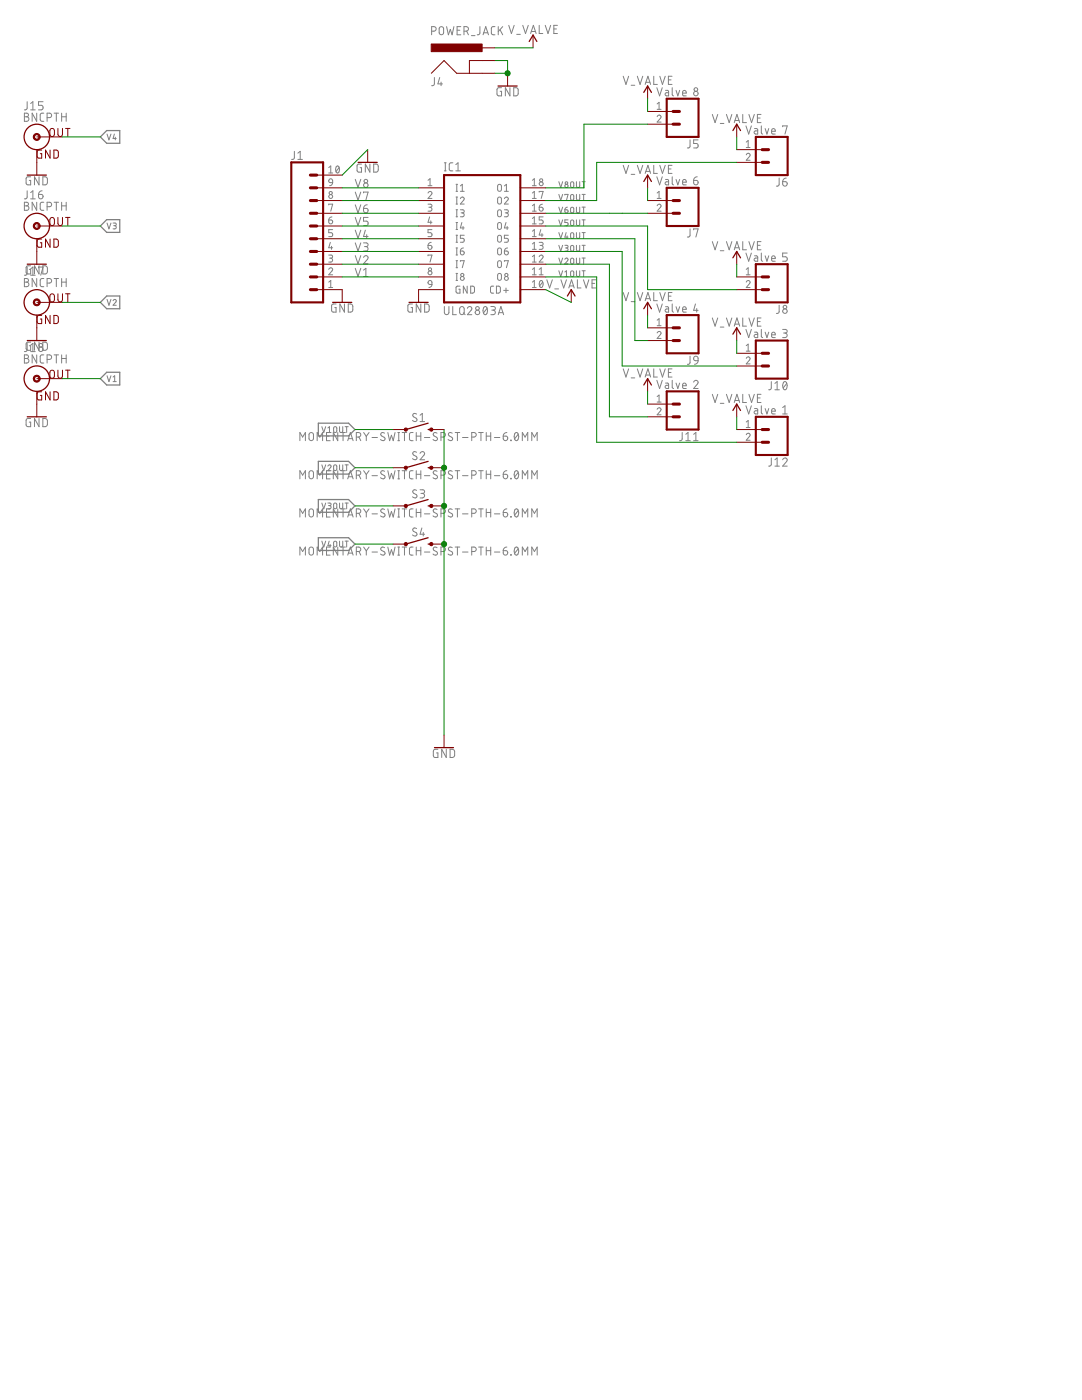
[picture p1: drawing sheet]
<svg xmlns="http://www.w3.org/2000/svg" width="216mm" height="279mm" viewBox="0 0 216 279" stroke-linecap="round" stroke-linejoin="round" font-family="sans-serif">
<g fill="none" stroke="#808080" stroke-width=".2">
<path d="M86.1 6.2h.5a.46 .46 0 0 0 .4-.4 .46 .46 0 0 0-.4-.5h-.5v1.6M86.7 15.5l-.1 1.4-.5 .2M87.7 15.5l-.3 1.2h.9M87.8 5.4l.3-.1 .3 .1 .1 1.1a.44 .44 0 0 1-.4 .4 .44 .44 0 0 1-.5-.4zM88 16.4v.7M89.1 5.3l.4 1.6 .4-1 .3 1 .4-1.6M91.2 6h.6M91.9 5.3h-.7v1.6h.7M92.6 6.2h.4a.46 .46 0 0 0 .5-.4 .46 .46 0 0 0-.5-.5h-.4v1.6M93.1 6.2l.4 .7M94.1 7.1h.7M95.8 5.3l-.1 1.4-.5 .2"/>
<path d="M96.4 6.9l.5-1.6 .6 1.6M96.5 6.5h.8M98.8 5.3h-.5l-.3 .4 .1 1 .2 .2h.5M99.4 5.3v1.6M99.8 5.9l.5 1M100.1 17.5h-.7l-.2 .2 .1 1.3 .8 .1v-.9h-.3M100.3 5.3l-.9 1M101.5 5.1l.5 1.6 .6-1.6M101.7 17.5v1.6l-.9-1.6v1.6M102.5 17.5h.6l.3 .3v1l-.3 .3h-.6zM103.1 6.9h.7M104.3 5.1l.6 1.6 .5-1.6"/>
<path d="M105.9 6.7l.5-1.6 .6 1.6M106 6.3h.8M107.6 5.1v1.6h.7M108.8 5.1l.5 1.6 .6-1.6M110.5 5.8h.5M111.2 5.1h-.7v1.6h.7M124.4 15.2l.5 1.6 .5-1.6M125.9 17h.8M127.2 15.2l.5 1.6 .5-1.6M128.7 16.8l.6-1.6 .5 1.6M128.9 16.4h.8M130.5 15.2v1.6h.7"/>
<path d="M131.1 17.5l.5 1.6 .5-1.6M131.7 15.2l.5 1.6 .5-1.6M132.8 18l.5 .1 .1 .2v.8h-.5l-.2-.2 .1-.3 .6-.1M133.4 15.9h.5M134.1 15.2h-.7v1.6h.7M134.1 17.5v1.4l.3 .2M134.9 18l.4 1.1 .3-1.1M136.2 18.6h.7a.38 .38 0 0 0-.2-.5 .38 .38 0 0 0-.5 .3l.1 .6 .6 .1M4.9 22.6h.4a.36 .36 0 0 1 .4 .3 .36 .36 0 0 1-.4 .4 .46 .46 0 0 1 .5 .5 .46 .46 0 0 1-.5 .4h-.4zM4.9 23.3h.4M5.4 20.3v1.4l-.5 .2M5.4 38.1v1.4l-.2 .2h-.3"/>
<path d="M6.1 35.3h-.7l-.2 .2v1l.2 .4h.7v-.9h-.3M6.1 21.9h.9M6.1 20.7l.5-.4v1.6M6.1 38.4l.5-.3v1.6M6.1 39.7h.9M7.3 22.6v1.6l-.9-1.6v1.6M7.7 38.8h.5a.45 .45 0 0 1 .4 .5 .45 .45 0 0 1-.5 .4 .45 .45 0 0 1-.4-.5zM7.8 35.3v1.6l-.9-1.6v1.6M8.4 38.1l-.4 .1-.3 .6M8.6 35.3h.6l.2 .3 .1 .8-.3 .5h-.6zM8.6 20.3h-.9v.7h.5a.46 .46 0 0 1 .4 .5 .46 .46 0 0 1-.4 .4h-.5M8.7 22.6h-.4l-.3 .3v1.1l.3 .2h.4"/>
<path d="M9.4 23.5h.5a.44 .44 0 0 0 .4-.5 .44 .44 0 0 0-.4-.4h-.5v1.6M10.8 22.6h.9M11.2 22.6v1.6M12.3 23.3h.9M12.3 22.6v1.6M13.2 22.6v1.6M21.4 26.8l.3 1.1 .4-1.1M22.8 26.8l-.2 .8h.6M23 27.4v.5M58.7 30.2v1.4l-.2 .2h-.3M59.4 31.8h.9M59.4 30.6l.5-.4v1.6"/>
<path d="M65.6 33.4l.4-.3v1.4M65.6 34.5h.8M65.7 35.8l.3-.1 .3 .1 .1 .6h-.7l-.1-.3zM66.4 36.4l-.3 .6-.3 .1M67.1 33.2l.3-.1a.81 .81 0 0 1 0 1.4 .87 .87 0 0 1-.3-1.3zM67.7 33.4l-.6 .8M70.9 38.3l.5 1.6 .6-1.6M70.9 35.8l.5 1.6 .6-1.6M72.1 32.7l-.6 .1-.2 .2-.1 1 .3 .3 .6 .1v-.9h-.2M72.5 38.5v-.2h.9l-.4 1.6M73.8 32.7v1.7l-.9-1.7v1.7M74.6 32.7l.6 .1 .2 .2 .1 .9-.3 .4-.6 .1z"/>
<path d="M85.4 38.5a.39 .39 0 0 1 .5-.3 .39 .39 0 0 1 .2 .6l-.7 .8h.8M85.4 36l.4-.3v1.4M85.4 37.1h.8M88.7 34.1h.3M88.7 32.5h.3M88.9 32.5v1.6M90.4 32.5h-.5l-.3 .4 .1 1 .2 .2h.5M91 34.1h.9M91 32.9l.4-.4v1.6M91 38.2h.3M91 36.8h.3M91 39.3h.3"/>
<path d="M91.1 36.8v1.4M91.1 39.3v1.4M91.9 39.6a.38 .38 0 0 1 .5-.3 .38 .38 0 0 1 .1 .6l-.6 .8h.7M91.9 38.2h.7M91.9 37.1l.3-.3v1.4M99.4 36.9l.3-.1 .2 .1 .2 .9a.38 .38 0 0 1-.4 .4 .38 .38 0 0 1-.4-.4zM99.4 39.4l.3-.1 .2 .1 .2 .9a.38 .38 0 0 1-.4 .4 .38 .38 0 0 1-.4-.4zM100.6 39.6a.38 .38 0 0 1 .6-.3 .38 .38 0 0 1 .1 .6l-.7 .8h.8M100.6 38.2h.8M100.6 37.1l.4-.3v1.4M106.2 37.1h.8M106.2 39.6h.8"/>
<path d="M106.2 36l.4-.3v1.4M106.2 38.5l.4-.3v1.4M107.6 38.4v-.2h.8l-.4 1.4M111.5 36.3l.4 1.1 .4-1.1M111.5 38.8l.4 1.2 .4-1.2M112.7 38.9v-.1h.6l-.3 1.2M114 36.3h.2l.3 .1v.9l-.3 .1-.3-.1zM114 38.9l.2-.1 .3 .2v.8l-.3 .2-.3-.2zM115 36.3v.8l.3 .3 .4-.1v-1M115 38.8v.8l.3 .4 .4-.2v-1M116.1 36.3h.7M116.1 38.8h.7"/>
<path d="M116.5 36.3v1.1M116.5 38.8v1.2M124.4 33l.5 1.6 .5-1.6M125.9 34.8h.8M127.2 33l.5 1.6 .5-1.6M128.7 34.6l.6-1.6 .5 1.6M128.9 34.2h.8M130.5 33v1.6h.7M131.1 35.3l.5 1.6 .5-1.6M131.1 23.3a.38 .38 0 0 1 .6-.3 .38 .38 0 0 1 .1 .6l-.7 .8h.8M131.1 39.6h.8M131.1 20.7l.4-.3v1.4"/>
<path d="M131.1 38.5l.4-.3v1.4M131.1 21.8h.8M131.7 33l.5 1.6 .5-1.6M132.8 35.8h.5l.1 .3v.8h-.5l-.2-.2 .1-.3 .6-.1M133.4 33.7h.5M134.1 33h-.7v1.6h.7M134.1 35.3v1.3l.3 .3M134.9 35.8l.4 1.1 .3-1.1M136.2 36.4h.7a.38 .38 0 0 0-.2-.6 .38 .38 0 0 0-.5 .4l.1 .6 .6 .1M137.7 27.9v1.4l-.2 .2h-.3M138.4 36h.5a.45 .45 0 0 1 .4 .5 .45 .45 0 0 1-.5 .4 .45 .45 0 0 1-.4-.5zM139.1 35.3l-.6 .3-.1 .4"/>
<path d="M139.3 27.9h-.9v.7h.5a.45 .45 0 0 1 .4 .5 .45 .45 0 0 1-.4 .4h-.5M142.1 22.8l.6 1.7 .5-1.7M143.7 24.6h.7M144.9 22.8l.6 1.7 .5-1.7M146.5 24.5l.5-1.7 .6 1.7M146.6 24h.9M148.2 22.8v1.7h.7M148.8 25.1l.6 1.7 .5-1.7M148.9 30.9a.38 .38 0 0 1 .5-.3 .38 .38 0 0 1 .2 .6l-.7 .8h.8M148.9 28.4l.4-.4v1.4M148.9 29.4h.8M149.4 22.8l.6 1.7 .5-1.7"/>
<path d="M150.6 25.7h.4l.2 .1v1l-.7-.2v-.4l.7-.1M151.1 23.6h.6M151.8 22.8h-.7v1.7h.7M151.9 25.1v1.4l.3 .3M152.7 25.7l.3 1.1 .4-1.1M154 26.2h.7a.38 .38 0 0 0-.3-.5 .38 .38 0 0 0-.4 .3l.1 .7 .6 .1M155.5 35.5l-.1 1.4-.5 .2M156.2 36.3h.5a.45 .45 0 0 1 .4 .5 .45 .45 0 0 1-.5 .3 .45 .45 0 0 1-.4-.4zM156.2 25.3v-.2h.9l-.5 1.7M156.9 35.5l-.4 .2-.3 .6M4.9 40.4h.4a.36 .36 0 0 1 .4 .3 .36 .36 0 0 1-.4 .4 .44 .44 0 0 1 .5 .4 .44 .44 0 0 1-.5 .5h-.4zM4.9 55.6h.4a.36 .36 0 0 1 .4 .3 .36 .36 0 0 1-.4 .4 .46 .46 0 0 1 .5 .5 .46 .46 0 0 1-.5 .4h-.4z"/>
<path d="M4.9 41.1h.4M4.9 56.3h.4M5.4 53.3v1.4l-.2 .2h-.3M6.1 53h-.5l-.4 .3v1l.2 .4h.7v-.9h-.3M6.1 53.7l.5-.4v1.6M6.1 54.9h.9M7.3 40.4v1.6l-.9-1.6v1.6M7.3 55.6v1.6l-.9-1.6v1.6M7.7 53.5v-.2h.9l-.5 1.6M7.8 53v1.7l-.9-1.7v1.7M8.6 53l.6 .1 .2 .2 .1 .9-.3 .5h-.6zM8.7 40.4h-.4l-.3 .3v1.1l.3 .2h.4"/>
<path d="M8.7 55.6h-.4l-.3 .3v1.1l.3 .2h.4M9.4 41.3h.5a.44 .44 0 0 0 .4-.5 .44 .44 0 0 0-.4-.4h-.5v1.6M9.4 56.5h.5a.46 .46 0 0 0 .4-.5 .46 .46 0 0 0-.4-.4h-.5v1.6M10.8 40.4h.9M10.8 55.6h.9M11.2 40.4v1.6M11.2 55.6v1.6M12.3 40.4v1.6M12.3 55.6v1.6M12.3 41.1h.9M12.3 56.3h.9M13.2 40.4v1.6"/>
<path d="M13.2 55.6v1.6M21.4 59.8l.3 1.1 .4-1.1M21.4 44.5l.3 1.2 .4-1.2M22.6 44.5h.5l.1 .2-.1 .3h-.4M22.9 45l.2 .2 .1 .2-.2 .3h-.4M65.6 53.8a.38 .38 0 0 1 .5-.4 .38 .38 0 0 1 .2 .7l-.7 .7h.8M65.6 50.9h.6l.2 .2-.2 .4h-.4M65.6 43.9h.5a.39 .39 0 0 1 .3 .4 .39 .39 0 0 1-.4 .4 .39 .39 0 0 1-.4-.4zM65.6 40.9v-.2h.8l-.4 1.4M65.6 57.4h.8M65.6 56.3l.4-.3v1.4M65.9 48.4l-.3 1h.8"/>
<path d="M66 51.5a.39 .39 0 0 1 .4 .4 .39 .39 0 0 1-.4 .4h-.4M66.1 49.1v.7M66.2 43.3l-.4 .1-.2 .5M66.4 45.8h-.8v.6h.5a.4 .4 0 0 1 .3 .4 .4 .4 0 0 1-.3 .4h-.5M70.9 53.6l.5 1.6 .6-1.6M70.9 51l.5 1.6 .6-1.6M70.9 45.9l.5 1.7 .6-1.7M70.9 48.5l.5 1.6 .6-1.6M70.9 43.4l.5 1.6 .6-1.6M70.9 40.9l.5 1.6 .6-1.6M72.5 51.4a.45 .45 0 0 1 .7-.4 .45 .45 0 0 1 .1 .8l-.8 .8h.9M72.5 48.5h.6a.37 .37 0 0 1 .3 .3 .37 .37 0 0 1-.3 .4h-.4"/>
<path d="M72.5 41.6h.6a.45 .45 0 0 1 .3 .5 .45 .45 0 0 1-.4 .4 .45 .45 0 0 1-.5-.5zM72.5 53.9l.5-.3v1.6M72.5 55.2h.9M72.9 45.9l-.4 1.3h.9M73 49.2a.44 .44 0 0 1 .4 .5 .44 .44 0 0 1-.4 .4h-.5M73.2 46.8v.8M73.3 40.9a.7 .7 0 0 0-.8 .7M73.4 43.4h-.9v.7h.6a.45 .45 0 0 1 .4 .5 .45 .45 0 0 1-.4 .4h-.6M85.4 40.7l.6 .1 .2 .2-.2 .3-.4 .1M85.4 49h.5a.4 .4 0 0 1 .3 .4 .4 .4 0 0 1-.4 .4 .4 .4 0 0 1-.4-.4zM85.4 51.1v-.2h.8l-.4 1.4M85.5 56.1l.3-.1 .3 .1 .1 .7-.7-.1-.1-.3z"/>
<path d="M85.7 43.3l-.3 1.1h.8M85.8 41.4a.39 .39 0 0 1 .4 .4 .39 .39 0 0 1-.4 .3h-.4M86 44.1v.6M86 48.4l-.5 .2-.1 .4M86.2 45.8h-.8v.6h.5a.4 .4 0 0 1 .3 .4 .4 .4 0 0 1-.3 .4h-.5M86.2 56.8l-.1 .3-.5 .3M91 40.7h.3M91 43.3h.3M91 41.9h.3M91 45.8h.3M91 44.4h.3M91 48.3h.3"/>
<path d="M91 46.9h.3M91 50.9h.3M91 49.5h.3M91 53.4h.3M91 52h.3M91 56h.3M91 54.6h.3M91.1 41.9v1.4M91.1 44.4v1.4M91.1 46.9v1.4M91.1 49.5v1.4M91.1 52v1.4"/>
<path d="M91.1 54.6v1.4M91.8 57.1h-.6l-.2 .2v.9l.2 .3h.6v-.8h-.3M91.9 41.9h.6l.1 .2-.1 .4h-.5M91.9 50.1h.4a.39 .39 0 0 1 .3 .4 .39 .39 0 0 1-.4 .4 .39 .39 0 0 1-.3-.4zM91.9 52.2v-.2h.7l-.4 1.4M92.2 44.4l-.3 1.1h.7M92.2 42.5a.39 .39 0 0 1 .4 .4 .39 .39 0 0 1-.4 .4h-.3M92.4 45.2v.6M92.5 49.5l-.4 .1-.2 .5M92.6 46.9h-.7v.7h.4a.4 .4 0 0 1 .3 .4 .4 .4 0 0 1-.3 .3h-.4M93.2 57.1v1.4l-.7-1.4v1.4M93.9 57.1h.5l.3 .2v1l-.3 .2h-.5z"/>
<path d="M98.5 57.1h-.4l-.2 .3v.9l.2 .2h.4M99.1 57.1h.5l.2 .2v1l-.2 .2h-.5zM99.4 54.7l.3-.1 .2 .1 .2 .9a.38 .38 0 0 1-.4 .4 .38 .38 0 0 1-.4-.4zM99.4 42l.3-.1 .2 .1 .2 .9a.38 .38 0 0 1-.4 .4 .38 .38 0 0 1-.4-.4zM99.4 44.5l.3-.1 .2 .1 .2 .9a.38 .38 0 0 1-.4 .4 .38 .38 0 0 1-.4-.4zM99.4 47.1l.3-.2 .2 .2 .2 .9a.38 .38 0 0 1-.4 .3 .38 .38 0 0 1-.4-.3zM99.4 49.6l.3-.1 .2 .1 .2 .9a.38 .38 0 0 1-.4 .4 .38 .38 0 0 1-.4-.4zM99.4 52.1l.3-.1 .2 .1 .2 .9a.38 .38 0 0 1-.4 .4 .38 .38 0 0 1-.4-.4zM100.5 58h.9M100.6 41.9h.7l.1 .2-.1 .4h-.5M100.6 50.1h.5a.39 .39 0 0 1 .3 .4 .39 .39 0 0 1-.4 .4 .39 .39 0 0 1-.4-.4zM100.6 52.2v-.2h.8l-.4 1.4"/>
<path d="M101 44.4l-.4 1.1h.8M101 57.5v.9M101 42.5a.39 .39 0 0 1 .4 .4 .39 .39 0 0 1-.4 .4h-.4M101.2 45.2v.6M101.3 49.5l-.4 .1-.3 .5M101.4 46.9h-.8v.7h.5a.4 .4 0 0 1 .3 .4 .4 .4 0 0 1-.3 .3h-.5M106.2 42.1h.8M106.2 47.2h.8M106.2 53.8l.4-.4v1.4M106.2 41.1l.4-.4v1.4M106.2 43.6l.4-.3v1.4M106.2 46.1l.4-.3v1.4"/>
<path d="M106.2 48.7l.4-.3v1.4M106.2 51.2l.4-.3v1.4M106.2 56.3l.4-.3v1.4M106.2 54.8h.8M106.2 44.7h.8M106.2 49.8h.8M106.2 52.3h.8M106.2 57.4h.8M107.6 41.4h.5a.4 .4 0 0 1 .3 .4 .4 .4 0 0 1-.4 .3 .4 .4 0 0 1-.4-.3zM107.6 48.4h.6l.2 .2-.2 .4h-.4M107.6 51.2a.38 .38 0 0 1 .5-.3 .38 .38 0 0 1 .1 .6l-.6 .8h.8M107.6 54.8h.8"/>
<path d="M107.6 53.8l.4-.4v1.4M107.8 56.1l.2-.1a.83 .83 0 0 1 0 1.4 .88 .88 0 0 1-.2-1.3zM107.9 45.8l-.3 1.1h.8M108 49a.39 .39 0 0 1 .4 .4 .39 .39 0 0 1-.4 .4h-.4M108.1 46.6v.6M108.2 40.7l-.4 .2-.2 .5M108.3 56.3l-.6 .8M108.4 43.3h-.8v.6h.5a.4 .4 0 0 1 .3 .4 .4 .4 0 0 1-.3 .4h-.5M109.1 55.8l.6 1.7 .5-1.7M110.7 57.7h.7M111.5 41.3l.4 1.2 .4-1.2M111.5 43.9l.4 1.1 .4-1.1"/>
<path d="M111.5 46.4l.4 1.2 .4-1.2M111.5 49l.4 1.1 .4-1.1M111.5 51.5l.4 1.2 .4-1.2M111.5 54l.4 1.2 .4-1.2M111.9 55.8l.6 1.7 .5-1.7M112.7 41.9h.4a.32 .32 0 0 1 .3 .3 .32 .32 0 0 1-.4 .3 .32 .32 0 0 1-.3-.3zM112.7 49h.5l.1 .2-.1 .3h-.4M112.7 51.8a.32 .32 0 0 1 .5-.3 .32 .32 0 0 1 .1 .5l-.6 .7h.6M112.7 54.3l.3-.3v1.2M112.7 55.2h.6M113 46.4l-.3 .9h.6M113 49.5l.3 .2v.3l-.6 .1"/>
<path d="M113.2 47.1v.5M113.2 41.3l-.3 .2-.2 .4M113.3 43.9h-.6v.5h.4a.32 .32 0 0 1 .3 .3 .32 .32 0 0 1-.3 .3h-.4M113.5 57.5l.5-1.7 .6 1.7M113.6 57.1h.8M114 41.4h.2l.3 .1v.8l-.3 .2-.3-.2zM114 44l.2-.1 .3 .2v.8l-.3 .1-.3-.1zM114 46.5l.2-.1 .3 .2v.8l-.3 .2-.3-.2zM114 49h.2l.3 .1v.9l-.3 .1-.3-.1zM114 51.6l.2-.1 .3 .2v.8l-.3 .2-.3-.2zM114 54.1h.2l.3 .1v.8l-.3 .2-.3-.2zM115 41.3v.9l.3 .3 .4-.2v-1"/>
<path d="M115 43.9v.8l.3 .3 .4-.1v-1M115 46.4v.9l.3 .3 .4-.2v-1M115 49v.8l.3 .3 .4-.1v-1M115 51.5v.8l.3 .4 .4-.2v-1M115 54v.9l.3 .3 .4-.2v-1M115.2 55.8v1.7h.7M116.1 51.5h.7M116.1 49h.7M116.1 41.3h.7M116.1 46.4h.7M116.1 43.9h.7M116.1 54h.7"/>
<path d="M116.4 55.8l.6 1.7 .5-1.7M116.5 41.3v1.2M116.5 43.9v1.1M116.5 46.4v1.2M116.5 49v1.1M116.5 51.5v1.2M116.5 54v1.2M118.1 56.6h.6M118.9 55.8h-.8v1.7h.8M124.4 58.4l.5 1.6 .5-1.6M127.2 58.4l.5 1.6 .5-1.6M128.9 59.6h.8"/>
<path d="M130.5 58.4v1.6h.7M131.1 41.1a.38 .38 0 0 1 .6-.3 .38 .38 0 0 1 .1 .6l-.7 .7h.8M131.7 58.4l.5 1.6 .5-1.6M133.4 59.1h.5M134.1 58.4h-.7v1.6h.7M137.7 45.7v1.4l-.2 .2h-.3M138.4 45.9v-.2h.9l-.4 1.6M142.1 48.2l.6 1.6 .5-1.6M143.7 50h.7M144.9 48.2l.6 1.6 .5-1.6M146.5 49.8l.5-1.6 .6 1.6M146.6 49.4h.9"/>
<path d="M148.2 48.2v1.6h.7M148.8 50.5l.6 1.6 .5-1.6M148.9 56.3a.38 .38 0 0 1 .5-.3 .38 .38 0 0 1 .2 .6l-.7 .8h.8M148.9 54.8h.8M148.9 53.8l.4-.4v1.4M149.4 48.2l.6 1.6 .5-1.6M150.6 51.1h.4l.2 .1v.9l-.7-.1v-.4l.7-.1M151.1 49h.6M151.8 48.2h-.7v1.6h.7M151.9 50.5v1.4l.3 .2M152.7 51.1l.3 1 .4-1M154 51.6h.7a.38 .38 0 0 0-.3-.5 .38 .38 0 0 0-.4 .3l.1 .6 .6 .1"/>
<path d="M157.1 50.5h-.9v.7h.5a.45 .45 0 0 1 .4 .5 .45 .45 0 0 1-.4 .4h-.5M4.9 70.8h.4a.36 .36 0 0 1 .4 .4 .36 .36 0 0 1-.4 .3 .46 .46 0 0 1 .5 .5 .46 .46 0 0 1-.5 .5h-.4zM4.9 71.5h.4M5.4 68.5v1.4l-.2 .2-.3 .1M6.1 68.3h-.7l-.2 .2v1.1l.2 .3h.7v-.9h-.3M6.1 68.9l.5-.4v1.7M6.1 70.2h.9M7.3 70.8v1.7l-.9-1.7v1.7M7.8 68.3v1.6l-.9-1.6v1.6M8.6 68.3l.7 .1a1.33 1.33 0 0 1 .1 1.2l-.2 .3h-.6zM8.7 70.8h-.4l-.3 .4v1l.3 .2 .4 .1M9.4 71.7h.5a.46 .46 0 0 0 .4-.4 .46 .46 0 0 0-.4-.5h-.5v1.7"/>
<path d="M10.8 70.8h.9M11.2 70.8v1.7M12.3 70.8v1.7M12.3 71.5h.9M13.2 70.8v1.7M21.4 75l.3 1.2 .4-1.2M22.6 60a.32 .32 0 0 1 .4-.2 .32 .32 0 0 1 .1 .5l-.5 .6h.6M22.6 75.2l.3-.2v1.2M22.6 76.2h.6M67.1 60.7h-.6l-.3 .2v1l.2 .4h.7v-.9h-.3M68.7 60.7v1.6l-.9-1.6v1.6M69.5 60.7h.6l.3 .2v.9l-.3 .5h-.6z"/>
<path d="M82.3 60.7h-.5l-.4 .2v1l.2 .4h.7v-.9h-.3M84 60.7v1.6l-.9-1.6v1.6M84.7 60.7h.6l.3 .2a1.33 1.33 0 0 1-.1 1.3l-.8 .1zM88.7 61.2v1.2a.46 .46 0 0 0 .4 .4 .46 .46 0 0 0 .5-.4v-1.2M90.3 61.2v1.6h.8M91.9 61.3l.3-.1 .3 .1 .1 1.1a.46 .46 0 0 1-.4 .4 .46 .46 0 0 1-.5-.4v-.8zM92.4 62.4l.4 .4M93.3 61.5a.44 .44 0 0 1 .6-.3 .44 .44 0 0 1 .1 .7l-.7 .9h.8M96.6 61.3l.2-.1a.97 .97 0 0 1 0 1.6 1.02 1.02 0 0 1-.2-1.5zM97.2 61.5l-.7 .9M97.9 61.2h.6a.36 .36 0 0 1 .3 .3 .36 .36 0 0 1-.3 .4h-.4M98.4 61.9a.46 .46 0 0 1 .4 .4 .46 .46 0 0 1-.4 .5h-.5"/>
<path d="M99.4 62.8l.5-1.6 .6 1.6M99.5 62.4h.9M124.4 73.6l.5 1.6 .5-1.6M125.9 60.2h.8M125.9 75.4h.8M127.2 73.6l.5 1.6 .5-1.6M128.7 60l.6-1.6 .5 1.6M128.7 75.2l.6-1.6 .5 1.6M128.9 74.8h.8M130.5 73.6v1.6h.7M131.1 60.7l.5 1.6 .5-1.6M131.1 75.9l.5 1.6 .5-1.6"/>
<path d="M131.1 66.4a.38 .38 0 0 1 .6-.2 .38 .38 0 0 1 .1 .6l-.7 .7h.8M131.1 63.9l.4-.3v1.4M131.1 79.1l.4-.3v1.4M131.1 65h.8M131.7 73.6l.5 1.6 .5-1.6M132.8 61.2h.5l.1 .3v.8h-.5l-.2-.3 .1-.2 .6-.1M132.8 76.5h.5l.1 .2v.8h-.5l-.2-.2 .1-.3 .6-.1M133.4 74.3h.5M134.1 73.6h-.7v1.6h.7M134.1 60.7v1.3l.3 .3M134.1 75.9v1.4l.3 .2M134.9 61.2l.4 1.1 .3-1.1"/>
<path d="M134.9 76.5l.4 1 .3-1M136.2 61.7h.7a.38 .38 0 0 0-.2-.5 .38 .38 0 0 0-.5 .4l.1 .6 .6 .1M136.2 77h.7a.38 .38 0 0 0-.2-.5 .38 .38 0 0 0-.5 .3l.1 .6 .6 .1M137.7 71.1v1.4l-.2 .2h-.3M138.4 76.3a.44 .44 0 0 1 .6-.4 .44 .44 0 0 1 .2 .7l-.8 .9h.9M138.5 71.2l.4-.1 .3 .1 .1 .8-.8-.1-.1-.4zM138.8 60.7l-.4 1.2h.9M139 61.6v.7M139.3 72l-.1 .4-.6 .3M142.1 63.5l.6 1.6 .5-1.6M142.1 78.7l.6 1.6 .5-1.6M143.7 65.3h.7"/>
<path d="M144.9 63.5l.6 1.6 .5-1.6M144.9 78.7l.6 1.6 .5-1.6M146.5 65.1l.5-1.6 .6 1.6M146.6 64.7h.9M146.6 79.9h.9M148.2 63.5v1.6h.7M148.2 78.7v1.6h.7M148.8 65.7l.6 1.7 .5-1.7M148.9 71.5a.38 .38 0 0 1 .5-.3 .38 .38 0 0 1 .2 .6l-.7 .8h.8M148.9 69l.4-.3v1.4M148.9 70.1h.8M149.4 63.5l.6 1.6 .5-1.6"/>
<path d="M149.4 78.7l.6 1.6 .5-1.6M150.6 66.3h.4l.2 .3v.8h-.5l-.2-.3v-.2l.7-.2M151.1 64.2h.6M151.1 79.4h.6M151.8 63.5h-.7v1.6h.7M151.8 78.7h-.7v1.6h.7M151.9 65.7v1.4l.3 .3M152.7 66.3l.3 1.1 .4-1.1M153.9 76.2v1.4l-.2 .2h-.3M154 66.8h.7a.38 .38 0 0 0-.3-.5 .38 .38 0 0 0-.4 .4l.1 .6 .6 .1M154.6 77.8h.9M154.6 76.5l.5-.3v1.6"/>
<path d="M155.5 60.9l-.1 1.4-.5 .2M156.2 65.7h.5a.36 .36 0 0 1 .4 .4 .36 .36 0 0 1-.4 .4h-.3M156.4 76.3l.2-.1a.97 .97 0 0 1 0 1.6 1.02 1.02 0 0 1-.2-1.5zM156.6 66.5a.46 .46 0 0 1 .5 .4 .46 .46 0 0 1-.5 .5h-.4M157 76.5l-.7 .9M6.1 83.5h-.7l-.2 .2 .1 1.3 .8 .2v-1h-.3M7.8 83.5v1.7l-.9-1.7v1.7M8.6 83.5l.7 .2a1.33 1.33 0 0 1 .1 1.2l-.2 .2-.6 .1zM59.8 87.9v-1.6l.6 .9 .5-.9v1.6M59.8 95.6v-1.7l.6 .9 .5-.9v1.7M61.8 86.4l.3-.1 .3 .1 .1 1.1a.44 .44 0 0 1-.4 .4 .44 .44 0 0 1-.4-.4zM61.8 94.1l.3-.2 .3 .2 .1 1a.44 .44 0 0 1-.4 .5 .44 .44 0 0 1-.4-.5z"/>
<path d="M63.3 87.9v-1.6l.5 .9 .6-.9v1.6M63.3 95.6v-1.7l.5 .9 .6-.9v1.7M64.2 92.8l.4 1.1 .4-1.1M64.2 85.2l.4 1.1 .4-1.1M65.2 87h.5M65.2 94.7h.5M65.4 93a.32 .32 0 0 1 .5-.2 .32 .32 0 0 1 .1 .5l-.6 .6M65.4 85.4l.3-.2v1.1M66.1 86.3h-.9v1.6h.7M66.1 93.9h-.9v1.7h.7M66.7 92.8h.3l.2 .1v.8l-.2 .2-.4-.2zM66.7 85.2h.3l.2 .1v.8l-.2 .2-.4-.2z"/>
<path d="M67.4 86.3v1.6l-.9-1.6v1.6M67.4 93.9v1.7l-.9-1.7v1.7M67.8 92.8v.9l.2 .2 .4-.2v-.9M67.8 85.2v.9l.2 .2 .4-.2v-.9M68 86.3h.9M68 93.9h.9M68.5 86.3v1.6M68.5 93.9v1.7M68.9 85.2h.6M68.9 92.8h.6M69.2 85.2v1.1M69.2 92.8v1.1"/>
<path d="M69.4 87.9l.5-1.6 .6 1.6M69.4 95.6l.5-1.7 .6 1.7M69.5 87.5h.8M69.5 95.1h.8M71.1 87.2h.4a.46 .46 0 0 0 .5-.4 .46 .46 0 0 0-.5-.5h-.4v1.6M71.1 94.8h.4a.44 .44 0 0 0 .5-.4 .44 .44 0 0 0-.5-.5h-.4v1.7M71.6 87.2l.4 .7M71.6 94.8l.4 .8M72.6 86.3l.5 .8M72.6 93.9l.5 .8M73.1 87.1v.8M73.1 94.7v.9"/>
<path d="M73.6 86.3l-.5 .8M73.6 93.9l-.5 .8M74.2 87.3h1.1M74.2 94.9h1.1M76.7 86.4h-.2a.37 .37 0 0 0-.5 .1 .37 .37 0 0 0 .2 .5l.4 .3a.37 .37 0 0 1 .2 .5 .37 .37 0 0 1-.5 .1l-.4-.2M76.7 94.1a.41 .41 0 0 0-.5-.1 .41 .41 0 0 0-.1 .5l.5 .4a.37 .37 0 0 1 .2 .5 .37 .37 0 0 1-.5 .1l-.4-.2M77.4 86.3l.3 1.6 .4-1 .4 1 .3-1.6M77.4 93.9l.3 1.7 .4-1.1 .4 1.1 .3-1.7M79.4 87.9h.3M79.4 86.3h.3M79.4 95.6h.3M79.4 93.9h.3"/>
<path d="M79.6 86.3v1.6M79.6 93.9v1.7M80.2 86.3h1M80.2 93.9h1M80.7 86.3v1.6M80.7 93.9v1.7M82.4 86.3h-.5l-.2 .4v1l.4 .2h.3M82.4 93.9l-.5 .1-.2 .3v1l.4 .3h.3M83.1 86.3v1.6M83.1 93.9v1.7M83.1 87h.9M83.1 94.7h.9"/>
<path d="M83.1 82.6l-.2-.1a.38 .38 0 0 0-.5 .2 .38 .38 0 0 0 .1 .5l.5 .3a.44 .44 0 0 1 0 .7 .44 .44 0 0 1-.7-.3M83.1 90.3l-.2-.1a.38 .38 0 0 0-.5 .1 .38 .38 0 0 0 .1 .5l.5 .3a.41 .41 0 0 1 .1 .6 .41 .41 0 0 1-.6 0l-.2-.2M83.1 97.9a.41 .41 0 0 0-.6-.1 .41 .41 0 0 0 0 .6l.5 .3a.41 .41 0 0 1 .1 .6 .41 .41 0 0 1-.6 0l-.2-.2M83.8 90.5a.44 .44 0 0 1 .7-.4 .44 .44 0 0 1 .1 .7l-.8 1h.9M83.8 97.7h.6a.36 .36 0 0 1 .3 .4 .36 .36 0 0 1-.3 .4h-.4M83.8 82.9l.5-.4v1.6M83.8 84.1h.9M84 86.3v1.6M84 93.9v1.7M84.3 98.5a.46 .46 0 0 1 .4 .4 .46 .46 0 0 1-.4 .5h-.5M84.7 87.3h1.1M84.7 94.9h1.1"/>
<path d="M87.2 86.4h-.2a.38 .38 0 0 0-.5 .1 .38 .38 0 0 0 .1 .5l.5 .3a.41 .41 0 0 1 .1 .6 .41 .41 0 0 1-.6-.1l-.2-.1M87.2 94.1a.41 .41 0 0 0-.6-.1 .41 .41 0 0 0 0 .6l.5 .3a.41 .41 0 0 1 .1 .6 .41 .41 0 0 1-.6 0l-.2-.2M88 87.2h.4a.46 .46 0 0 0 .5-.4 .46 .46 0 0 0-.5-.5h-.4v1.6M88 94.8h.4a.44 .44 0 0 0 .5-.4 .44 .44 0 0 0-.5-.5h-.4v1.7M90.2 86.4h-.2a.38 .38 0 0 0-.5 .1 .38 .38 0 0 0 .1 .5l.5 .3a.41 .41 0 0 1 .1 .6 .41 .41 0 0 1-.6-.1l-.2-.1M90.2 94.1a.41 .41 0 0 0-.6-.1 .41 .41 0 0 0 0 .6l.5 .3a.41 .41 0 0 1 .1 .6 .41 .41 0 0 1-.6 0l-.2-.2M90.8 86.3h.9M90.8 93.9h.9M91.3 86.3v1.6M91.3 93.9v1.7M92.3 87.3h1.1M92.3 94.9h1.1"/>
<path d="M94.1 87.2h.5a.46 .46 0 0 0 .4-.4 .46 .46 0 0 0-.4-.5h-.5v1.6M94.1 94.8h.5a.44 .44 0 0 0 .4-.4 .44 .44 0 0 0-.4-.5h-.5v1.7M95.5 86.3h.9M95.5 93.9h.9M96 86.3v1.6M96 93.9v1.7M97 87h.9M97 86.3v1.6M97 93.9v1.7M97 94.7h.9M97.9 86.3v1.6M97.9 93.9v1.7"/>
<path d="M98.7 87.3h1M98.7 94.9h1M100.4 87h.5a.45 .45 0 0 1 .4 .5 .45 .45 0 0 1-.5 .4 .45 .45 0 0 1-.4-.4zM100.4 94.7h.5a.45 .45 0 0 1 .4 .5 .45 .45 0 0 1-.5 .4 .45 .45 0 0 1-.4-.5zM101.1 86.3l-.4 .1-.3 .6M101.1 93.9l-.4 .2-.3 .6M101.9 87.8l.1 .1zM101.9 95.5l.1 .1zM102.8 86.4l.2-.1a.95 .95 0 0 1 0 1.6 1.04 1.04 0 0 1-.2-1.5zM102.8 94l.2-.1a.95 .95 0 0 1 0 1.7 1.06 1.06 0 0 1-.2-1.6zM103.4 86.7l-.7 .9M103.4 94.3l-.7 .9"/>
<path d="M104.2 87.9v-1.6l.6 .9 .5-.9v1.6M104.2 95.6v-1.7l.6 .9 .5-.9v1.7M106.1 87.9v-1.6l.5 .9 .6-.9v1.6M106.1 95.6v-1.7l.5 .9 .6-.9v1.7M131.1 81.7a.38 .38 0 0 1 .6-.3 .38 .38 0 0 1 .1 .6l-.7 .8h.8M131.1 80.2h.8M136.1 86.3v1.4l-.5 .2M136.8 87.9h.9M136.8 86.7l.5-.4v1.6M138.4 87.9h.9M138.4 86.7l.5-.4v1.6M143.7 80.5h.7"/>
<path d="M146.5 80.3l.5-1.6 .6 1.6M148.8 81l.6 1.6 .5-1.6M148.9 86.8a.38 .38 0 0 1 .5-.3 .38 .38 0 0 1 .2 .6l-.7 .8h.8M148.9 84.2l.4-.3v1.4M148.9 85.3h.8M150.6 81.5l.6 .2v.9l-.7-.1v-.3l.2-.2h.5M151.9 81v1.3l.3 .3M152.7 81.5l.3 1.1 .4-1.1M153.9 91.4v1.4l-.5 .2M154 82.1h.7a.38 .38 0 0 0-.3-.6 .38 .38 0 0 0-.4 .4l.1 .6 .6 .1M154.6 91.8l.5-.4v1.6M154.6 93h.9"/>
<path d="M156.2 91.8a.45 .45 0 0 1 .6-.4 .45 .45 0 0 1 .2 .7l-.8 .9h.9M156.2 82.6h.9M156.2 81.3l.4-.3v1.6M59.8 103.2v-1.6l.6 .8 .5-.8v1.6M59.8 110.8v-1.6l.6 .9 .5-.9v1.6M61.8 101.7l.3-.1 .3 .1 .1 1a.44 .44 0 0 1-.4 .5 .44 .44 0 0 1-.4-.5zM61.8 109.3l.3-.1 .3 .1 .1 1a.44 .44 0 0 1-.4 .5 .44 .44 0 0 1-.4-.5zM63.3 103.2v-1.6l.5 .8 .6-.8v1.6M63.3 110.8v-1.6l.5 .9 .6-.9v1.6M64.2 108l.4 1.2 .4-1.2M64.2 100.4l.4 1.2 .4-1.2M65.2 102.3h.5"/>
<path d="M65.2 109.9h.5M65.4 100.4h.5l.2 .2-.2 .3h-.3M65.7 108l-.3 .9h.7M65.7 100.9l.4 .3-.1 .2-.3 .2M65.9 101.6h-.7v1.6h.7M65.9 108.6v.6h-.7v1.6h.7M66.7 108.1l.3-.1 .2 .2v.8l-.2 .2-.4-.2zM66.7 100.5l.3-.1 .2 .2v.8l-.2 .1-.4-.1zM67.4 101.6v1.6l-.9-1.6v1.6M67.4 109.2v1.6l-.9-1.6v1.6M67.8 108v1l.2 .2 .4-.2v-1M67.8 100.4v1l.2 .1 .4-.1v-1"/>
<path d="M68 101.6h.9M68 109.2h.9M68.5 101.6v1.6M68.5 109.2v1.6M68.9 108h.6M68.9 100.4h.6M69.2 100.4v1.2M69.2 108v1.2M69.4 103.2l.5-1.6 .6 1.6M69.4 110.8l.5-1.6 .6 1.6M69.5 102.8h.8M69.5 110.4h.8"/>
<path d="M71.1 102.4h.4a.44 .44 0 0 0 .5-.4 .44 .44 0 0 0-.5-.4h-.4v1.6M71.1 110.1h.4a.44 .44 0 0 0 .5-.5 .44 .44 0 0 0-.5-.4h-.4v1.6M71.6 102.4l.4 .8M71.6 110.1l.4 .7M72.6 101.6l.5 .7M72.6 109.2l.5 .7M73.1 102.3v.9M73.1 109.9v.9M73.6 101.6l-.5 .7M73.6 109.2l-.5 .7M74.2 102.6h1.1M74.2 110.2h1.1"/>
<path d="M76.7 101.7a.41 .41 0 0 0-.5-.1 .41 .41 0 0 0-.1 .6l.5 .3a.37 .37 0 0 1 .2 .5 .37 .37 0 0 1-.5 .1l-.4-.1M76.7 109.3a.41 .41 0 0 0-.5-.1 .41 .41 0 0 0-.1 .6l.5 .3a.38 .38 0 0 1 .2 .5 .38 .38 0 0 1-.5 .2l-.4-.2M77.4 101.6l.3 1.6 .4-1.1 .4 1.1 .3-1.6M77.4 109.2l.3 1.6 .4-1.1 .4 1.1 .3-1.6M79.4 103.2h.3M79.4 101.6h.3M79.4 110.8h.3M79.4 109.2h.3M79.6 101.6v1.6M79.6 109.2v1.6M80.2 101.6h1M80.2 109.2h1"/>
<path d="M80.7 101.6v1.6M80.7 109.2v1.6M82.4 101.6h-.5l-.2 .3v1.1l.4 .2h.3M82.4 109.2h-.5l-.2 .3v1.1l.2 .2h.5M83.1 101.6v1.6M83.1 109.2v1.6M83.1 102.3h.9M83.1 109.9h.9M83.1 105.5a.41 .41 0 0 0-.6-.1 .41 .41 0 0 0 0 .6l.5 .3a.44 .44 0 0 1 0 .7 .44 .44 0 0 1-.7-.2M84 101.6v1.6M84 109.2v1.6M84.2 105.4l-.4 1.2h.9"/>
<path d="M84.5 106.3v.7M84.7 102.6h1.1M84.7 110.2h1.1M87.2 101.7a.41 .41 0 0 0-.6-.1 .41 .41 0 0 0 0 .6l.5 .3a.41 .41 0 0 1 .1 .6 .41 .41 0 0 1-.6 0l-.2-.1M87.2 109.3a.41 .41 0 0 0-.6-.1 .41 .41 0 0 0 0 .7l.5 .2a.44 .44 0 0 1 0 .7 .44 .44 0 0 1-.7-.2M88 102.4h.4a.44 .44 0 0 0 .5-.4 .44 .44 0 0 0-.5-.4h-.4v1.6M88 110.1h.4a.44 .44 0 0 0 .5-.5 .44 .44 0 0 0-.5-.4h-.4v1.6M90.2 101.7a.41 .41 0 0 0-.6-.1 .41 .41 0 0 0 0 .6l.5 .3a.41 .41 0 0 1 .1 .6 .41 .41 0 0 1-.6 0l-.2-.1M90.2 109.3a.41 .41 0 0 0-.6-.1 .41 .41 0 0 0 0 .7l.5 .2a.42 .42 0 0 1 .1 .6 .42 .42 0 0 1-.6 0l-.2-.1M90.8 101.6h.9M90.8 109.2h.9M91.3 101.6v1.6"/>
<path d="M91.3 109.2v1.6M92.3 102.6h1.1M92.3 110.2h1.1M94.1 102.4h.5a.44 .44 0 0 0 .4-.4 .44 .44 0 0 0-.4-.4h-.5v1.6M94.1 110.1h.5a.44 .44 0 0 0 .4-.5 .44 .44 0 0 0-.4-.4h-.5v1.6M95.5 101.6h.9M95.5 109.2h.9M96 101.6v1.6M96 109.2v1.6M97 101.6v1.6M97 109.2v1.6M97 102.3h.9"/>
<path d="M97 109.9h.9M97.9 101.6v1.6M97.9 109.2v1.6M98.7 102.6h1M98.7 110.2h1M100.4 102.3h.5a.45 .45 0 0 1 .4 .5 .45 .45 0 0 1-.5 .4 .45 .45 0 0 1-.4-.5zM100.4 109.9h.5a.45 .45 0 0 1 .4 .5 .45 .45 0 0 1-.5 .4 .45 .45 0 0 1-.4-.5zM101.1 101.6l-.4 .1-.3 .6M101.1 109.2l-.4 .1-.3 .6M101.9 103.1l.1 .1zM101.9 110.7l.1 .1zM102.8 101.7l.2-.1a.95 .95 0 0 1 0 1.6 1.06 1.06 0 0 1-.2-1.5z"/>
<path d="M102.8 109.3l.2-.1a.93 .93 0 0 1 0 1.6 1.02 1.02 0 0 1-.2-1.5zM103.4 101.9l-.7 .9M103.4 109.5l-.7 .9M104.2 103.2v-1.6l.6 .8 .5-.8v1.6M104.2 110.8v-1.6l.6 .9 .5-.9v1.6M106.1 103.2v-1.6l.5 .8 .6-.8v1.6M106.1 110.8v-1.6l.5 .9 .6-.9v1.6M87.4 149.5l-.7 .1-.2 .2v1l.2 .4h.7v-.9h-.3M89 149.5v1.7l-.9-1.7v1.7M89.8 149.5l.8 .2a1.33 1.33 0 0 1 .1 1.2l-.3 .2-.6 .1z"/>
<circle cx="138.9" cy="17.9" r=".36"/>
<circle cx="138.9" cy="18.7" r=".44"/>
<circle cx="66" cy="38.5" r=".31"/>
<circle cx="66" cy="39.2" r=".39"/>
<circle cx="73" cy="37" r=".45"/>
<circle cx="73" cy="36.1" r=".36"/>
<circle cx="108" cy="36" r=".3"/>
<circle cx="108" cy="36.7" r=".39"/>
<circle cx="113" cy="37.1" r=".32"/>
<circle cx="113" cy="36.5" r=".26"/>
<circle cx="85.8" cy="53.7" r=".31"/>
<circle cx="85.8" cy="54.5" r=".39"/>
<circle cx="92.2" cy="55.6" r=".39"/>
<circle cx="92.2" cy="54.9" r=".31"/>
<circle cx="101" cy="54.9" r=".31"/>
<circle cx="101" cy="55.6" r=".39"/>
<circle cx="8.1" cy="68.9" r=".36"/>
<circle cx="8.1" cy="69.7" r=".46"/>
<circle cx="95.3" cy="62.4" r=".45"/>
<circle cx="95.3" cy="61.5" r=".36"/>
<circle cx="156.6" cy="62.1" r=".45"/>
<circle cx="156.6" cy="61.3" r=".36"/>
</g>
<path d="M20 27.3l1.3-1.2h2.6v2.5h-2.6zM20 45.1l1.3-1.3h2.6v2.6h-2.6zM20 75.6l1.3-1.3h2.6v2.5h-2.6zM20 60.3l1.3-1.2h2.6v2.5h-2.6zM63.5 84.5h6.1l1.2 1.2-1.2 1.3h-6.1zM63.5 92.1h6.1l1.2 1.2-1.2 1.3h-6.1zM63.5 99.7h6.1l1.2 1.3-1.2 1.2h-6.1zM63.5 107.3h6.1l1.2 1.3-1.2 1.3h-6.1z" fill="none" stroke="#808080" stroke-width=".25"/>
<path d="M133 19.7h6.4v7.6h-6.4zM58.1 32.4h6.4v27.9h-6.4zM88.6 34.9h15.2v25.4h-15.2zM133 37.5h6.4v7.6h-6.4zM150.8 27.3h6.4v7.6h-6.4zM150.8 52.7h6.4v7.6h-6.4zM133 62.9h6.4v7.6h-6.4zM133 78.1h6.4v7.6h-6.4zM150.8 68h6.4v7.6h-6.4zM150.8 83.2h6.4v7.6h-6.4z" fill="none" stroke="#800000" stroke-width=".42"/>
<g fill="none" stroke="#800000" stroke-width=".2">
<path d="M86.1 14.6l2.5-2.5 2.5 2.5h7.6M96.2 9.5h2.5M98.7 12.1h-5v2.5M101.3 14.6v2.6M106.4 7v2.5M129.2 17.2v2.5M7.3 27.3h5.1M7.3 29.9v5M8.3 30h-.7l-.2 .2v1.1l.2 .2 .7 .1v-.9h-.3M10 30v1.6l-.9-1.6v1.6M10.1 25.8l.3-.2 .3 .2 .2 1a.46 .46 0 0 1-.5 .5 .46 .46 0 0 1-.5-.5zM10.8 30h.6l.2 .2v1.1l-.2 .2-.6 .1z"/>
<path d="M11.6 25.6v1.2a.46 .46 0 0 0 .4 .5 .46 .46 0 0 0 .5-.5v-1.2M13.1 25.6h.9M13.5 25.6v1.7M63.2 37.5h5.1M63.2 34.9h5.1M73.4 29.9v2.5M83.5 37.5h5.1M103.8 37.5h5.1M129.2 22.2h5.1M129.2 24.8h5.1M129.2 34.9v2.6M147 29.9h5.1"/>
<path d="M147 32.4h5.1M147 24.8v2.5M7.3 45.1h5.1M7.3 47.6v5.1M8.3 47.7h-.5l-.4 .2v1.2l.2 .2h.7v-.8h-.3M10 47.7v1.6l-.9-1.6v1.6M10.1 43.5l.3-.1 .3 .1 .2 1.1a.46 .46 0 0 1-.5 .4 .46 .46 0 0 1-.5-.4zM10.1 58.8l.3-.2 .3 .2 .2 1a.46 .46 0 0 1-.5 .5 .46 .46 0 0 1-.5-.5zM10.8 47.7l.6 .1 .2 .2v1.1l-.2 .2h-.6zM11.6 43.4v1.2a.46 .46 0 0 0 .4 .4 .46 .46 0 0 0 .5-.4v-1.2M11.6 58.6v1.2a.46 .46 0 0 0 .4 .5 .46 .46 0 0 0 .5-.5v-1.2M13.1 43.4h.9"/>
<path d="M13.1 58.6h.9M13.5 43.4v1.6M13.5 58.6v1.7M63.2 40h5.1M63.2 42.6h5.1M63.2 45.1h5.1M63.2 47.6h5.1M63.2 50.2h5.1M63.2 52.7h5.1M63.2 55.3h5.1M63.2 57.8h5.1v2.5M83.5 40h5.1"/>
<path d="M83.5 42.6h5.1M83.5 45.1h5.1M83.5 47.6h5.1M83.5 50.2h5.1M83.5 52.7h5.1M83.5 55.3h5.1M88.6 57.8h-5.1v2.5M103.8 40h5.1M103.8 42.6h5.1M103.8 45.1h5.1M103.8 47.6h5.1M103.8 50.2h5.1"/>
<path d="M103.8 52.7h5.1M103.8 55.3h5.1M103.8 57.8h5.1M114 57.8v2.5M129.2 40h5.1M129.2 42.6h5.1M147 55.3h5.1M147 57.8h5.1M147 50.2v2.5M7.3 62.9v5.1M7.3 78.1v5.1M7.3 60.3h5.1"/>
<path d="M7.3 75.6h5.1M8.3 62.9h-.5l-.4 .3v1l.2 .4h.7v-.9h-.3M8.3 78.2h-.7l-.2 .2v1.1l.2 .3h.7v-.9h-.3M10 62.9v1.7l-.9-1.7v1.7M10 78.2v1.6l-.9-1.6v1.6M10.1 74l.3-.1 .3 .1 .2 1.1a.46 .46 0 0 1-.5 .4 .46 .46 0 0 1-.5-.4zM10.8 62.9l.6 .1 .2 .2v1.1l-.2 .2-.6 .1zM10.8 78.2h.6l.2 .3v1l-.2 .3h-.6zM11.6 73.9v1.2a.46 .46 0 0 0 .4 .4 .46 .46 0 0 0 .5-.4v-1.2M13.1 73.9h.9M13.5 73.9v1.6M129.2 65.4h5.1"/>
<path d="M129.2 68h5.1M129.2 60.3v2.6M129.2 75.6v2.5M147 70.5h5.1M147 73h5.1M147 65.4v2.6M78.4 85.7h2.6M78.4 93.3h2.6M86.1 85.7h2.5M86.1 93.3h2.5M129.2 80.6h5.1M129.2 83.2h5.1"/>
<path d="M147 85.7h5.1M147 88.3h5.1M147 80.6v2.6M78.4 101h2.6M78.4 108.6h2.6M86.1 101h2.5M86.1 108.6h2.5M88.6 146.7v2.5"/>
</g>
<g fill="none" stroke="#800000" stroke-width=".61">
<path d="M61.9 37.5h1.3M61.9 34.9h1.3M134.3 24.8h1.3M134.3 22.2h1.3M152.1 32.4h1.3M152.1 29.9h1.3M61.9 52.7h1.3M61.9 55.3h1.3M61.9 57.8h1.3M61.9 47.6h1.3M61.9 50.2h1.3M61.9 45.1h1.3"/>
<path d="M61.9 42.6h1.3M61.9 40h1.3M134.3 42.6h1.3M134.3 40h1.3M152.1 55.3h1.3M152.1 57.8h1.3M134.3 68h1.3M134.3 65.4h1.3M152.1 73h1.3M152.1 70.5h1.3M134.3 83.2h1.3M134.3 80.6h1.3"/>
<path d="M152.1 88.3h1.3M152.1 85.7h1.3"/>
</g>
<path d="M86 8.8h10.2v1.5h-10.2z" fill="#800000" stroke="#800000" stroke-width=".2"/>
<g fill="none" stroke="#800000" stroke-width=".25">
<path d="M99.4 17.2h3.8M105.6 8.3l.8-1.3 .7 1.3M128.5 18.4l.7-1.2 .8 1.2M5.4 34.9h3.8M71.5 32.4h3.8M128.5 36.2l.7-1.3 .8 1.3M146.2 26.1l.8-1.3 .8 1.3M5.4 52.7h3.8M113.2 59.1l.8-1.3 .7 1.3M146.2 51.5l.8-1.3 .8 1.3M5.4 68h3.8M66.4 60.3h3.8"/>
<path d="M81.6 60.3h3.8M128.5 61.6l.7-1.3 .8 1.3M128.5 76.8l.7-1.2 .8 1.2M146.2 66.7l.8-1.3 .8 1.3M5.4 83.2h3.8M85.4 85.7h.7M85.4 84.5l-4.4 1.2M85.4 93.3h.7M85.4 92.1l-4.4 1.2M85.4 99.7l-4.4 1.3M146.2 81.9l.8-1.3 .8 1.3M85.4 101h.7"/>
<path d="M85.4 108.6h.7M85.4 107.3l-4.4 1.3M86.7 149.2h3.8"/>
<circle cx="7.3" cy="27.3" r="2.54"/>
<circle cx="7.3" cy="45.1" r="2.54"/>
<circle cx="7.3" cy="60.3" r="2.54"/>
<circle cx="7.3" cy="75.6" r="2.54"/>
</g>
<g fill="#800000" stroke="#800000" stroke-width=".2">
<path d="M6.8 26.9a.69 .69 0 0 1 1.1 0 .69 .69 0 0 1-.4 1.1 .69 .69 0 0 1-.9-.7h.3a.44 .44 0 0 1 .6-.3 .44 .44 0 0 1 .1 .7 .44 .44 0 0 1-.7-.2v-.2h-.3z" fill-rule="evenodd"/>
<path d="M6.8 44.6a.69 .69 0 0 1 1.1 .1 .69 .69 0 0 1-.4 1.1 .69 .69 0 0 1-.9-.7h.3a.44 .44 0 0 1 .6-.4 .44 .44 0 0 1 .1 .7 .44 .44 0 0 1-.7-.1v-.2h-.3z" fill-rule="evenodd"/>
<path d="M6.8 59.9a.69 .69 0 0 1 1.1 .1 .69 .69 0 0 1-.4 1 .69 .69 0 0 1-.9-.7h.3a.44 .44 0 0 1 .6-.3 .44 .44 0 0 1 .1 .7 .44 .44 0 0 1-.7-.2v-.2h-.3z" fill-rule="evenodd"/>
<path d="M6.8 75.1a.7 .7 0 0 1 1.1 .1 .7 .7 0 0 1-.4 1 .7 .7 0 0 1-.9-.6h.3a.44 .44 0 0 1 .6-.4 .44 .44 0 0 1 .1 .7 .44 .44 0 0 1-.7-.2v-.1h-.3z" fill-rule="evenodd"/>
<circle cx="81" cy="85.7" r=".33"/>
<circle cx="86.1" cy="85.7" r=".33"/>
<circle cx="81" cy="93.4" r=".33"/>
<circle cx="86.1" cy="93.4" r=".33"/>
<circle cx="81" cy="101" r=".33"/>
<circle cx="86.1" cy="101" r=".33"/>
<circle cx="81" cy="108.6" r=".33"/>
<circle cx="86.1" cy="108.6" r=".33"/>
</g>
<g fill="none" stroke="#008000" stroke-width=".2">
<path d="M98.7 12.1h2.6v2.5h-2.6M98.7 9.5h7.7M129.2 19.7v2.5M12.4 27.3h7.6M68.3 37.5h15.2M73.4 29.9l-5.1 5M129.2 37.5v2.5M129.2 24.8h-12.7v12.7h-7.6M147 27.3v2.6M147 32.4h-27.9v7.6h-10.2M12.4 45.1h7.6M68.3 40h15.2"/>
<path d="M68.3 42.6h15.2M68.3 45.1h15.2M68.3 47.6h15.2M68.3 50.2h15.2M68.3 52.7h15.2M68.3 55.3h15.2M108.9 57.8l5.1 2.5M108.9 45.1h20.3v12.7h17.8M108.9 55.3h10.2v33h27.9M108.9 42.6h20.3M108.9 47.6h17.8v20.4h2.5M108.9 50.2h15.2v22.8h22.9"/>
<path d="M108.9 52.7h12.7v30.5h7.6M147 52.7v2.6M12.4 75.6h7.6M12.4 60.3h7.6M129.2 62.9v2.5M129.2 78.1v2.5M147 68v2.5M70.8 93.3h7.6M70.8 85.7h7.6M88.6 85.7v61M147 83.2v2.5M70.8 108.6h7.6"/>
<path d="M70.8 101h7.6"/>
</g>
<g fill="#008000" stroke="#008000" stroke-width=".2">
<circle cx="101.3" cy="14.6" r=".51"/>
<circle cx="88.6" cy="108.6" r=".51"/>
<circle cx="88.6" cy="101" r=".51"/>
<circle cx="88.6" cy="93.3" r=".51"/>
</g>
</svg>
